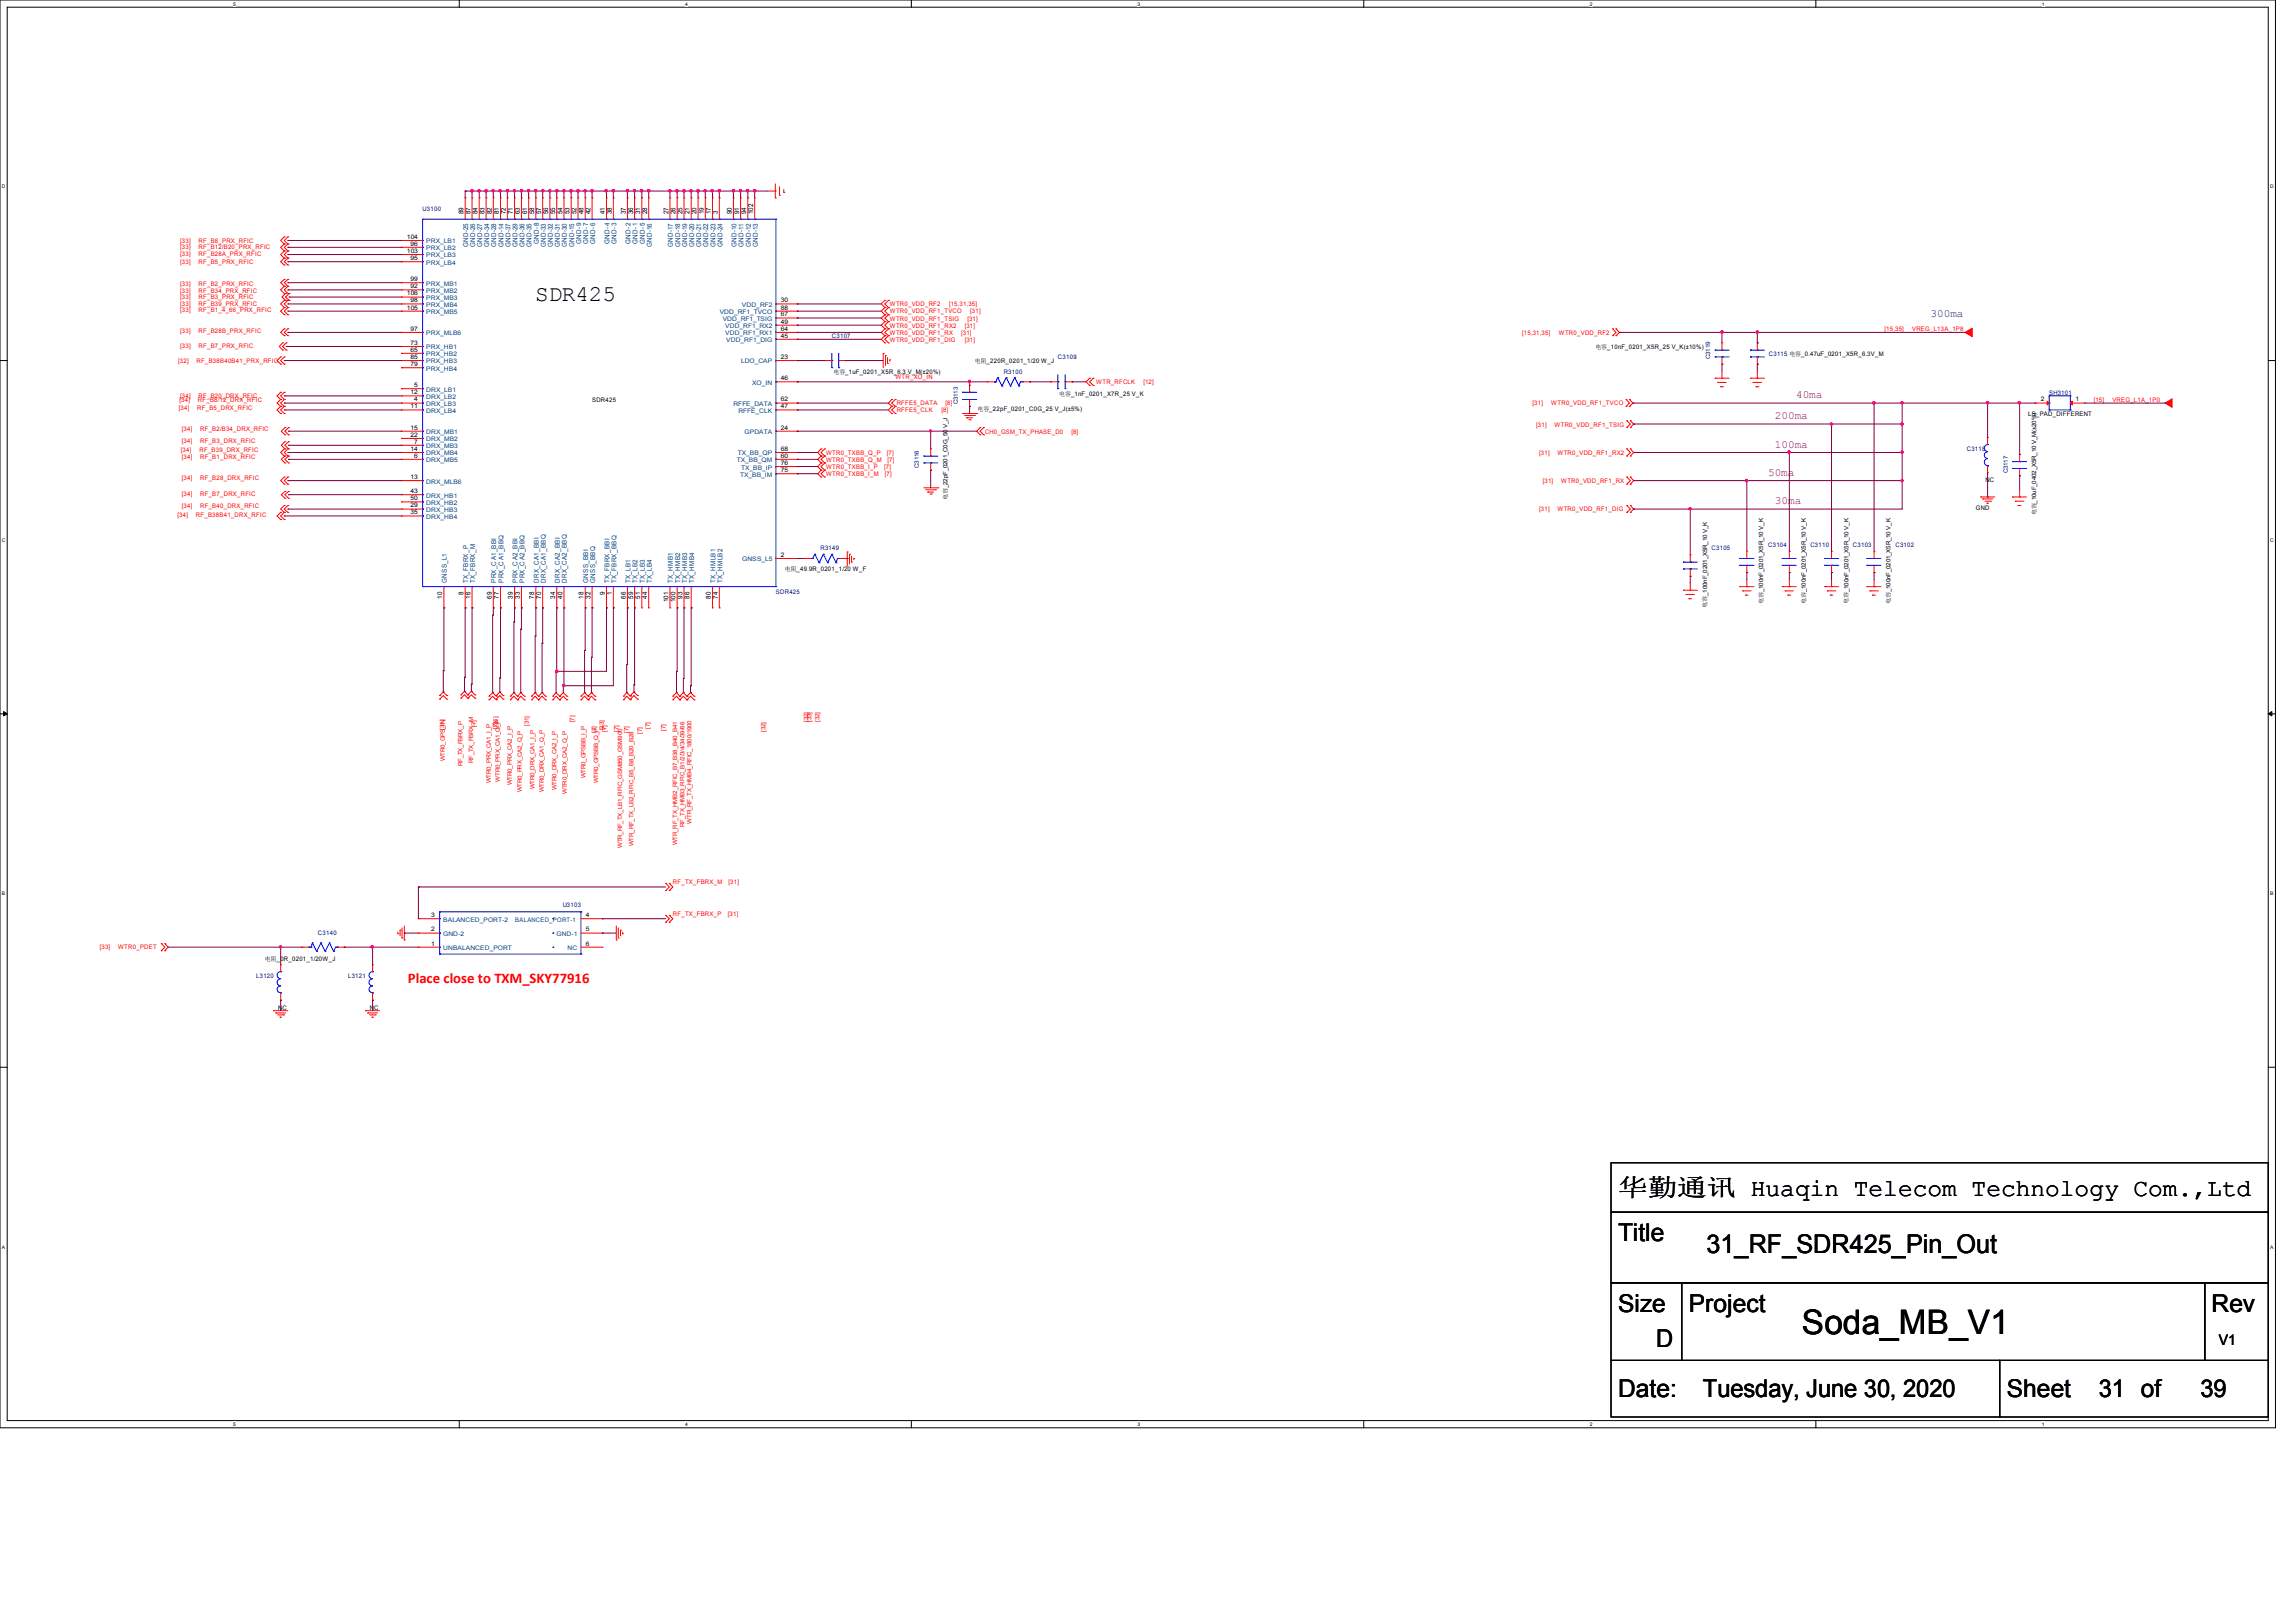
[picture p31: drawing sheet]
<svg xmlns="http://www.w3.org/2000/svg" width="297mm" height="210mm" viewBox="0 0 297 210" stroke-linecap="round" stroke-linejoin="round" font-family="sans-serif">
<defs><g id="words">
<text font-size="4.4" x="233.2" y="172.6">Soda_MB_V1</text>
<text font-size="3.3" x="220.8" y="162.1">31_RF_SDR425_Pin_Out</text>
<g font-size="3.2">
<text x="209.4" y="154.8">华勤通讯 Huaqin Telecom Technology Com.,Ltd</text>
<text x="209.4" y="160.6">Title</text>
<text x="209.4" y="169.7">Size</text>
<text x="218.6" y="169.7">Project</text>
<text x="286.2" y="169.7">Rev</text>
<text x="214.3" y="174.3">D</text>
<text x="209.4" y="180.7">Date:</text>
<text x="220.4" y="180.7">Tuesday, June 30, 2020</text>
<text x="259.7" y="180.7">Sheet</text>
<text x="271.6" y="180.7">31 of</text>
<text x="284.8" y="180.7">39</text>
</g>
<text font-size="2.9" x="69.3" y="38.9">SDR425</text>
<text font-size="1.9" fill="#f00" x="52.8" y="127.1">Place close to TXM_SKY77916</text>
<text font-size="1.9" x="287.1" y="174.1">V1</text>
<text font-size="1.4" fill="#400080" x="249.8" y="41">300ma</text>
<g font-size="1.4" fill="#800080">
<text x="232.4" y="51.5">40ma</text>
<text x="229.7" y="54.2">200ma</text>
<text x="229.7" y="57.9">100ma</text>
<text x="228.8" y="61.6">50ma</text>
<text x="229.7" y="65.2">30ma</text>
</g>
<g font-size=".9">
<text x="60" y="27.7" transform="rotate(-90 60 27.7)">89</text>
<text x="60.9" y="27.7" transform="rotate(-90 60.9 27.7)">87</text>
<text x="61.8" y="27.7" transform="rotate(-90 61.8 27.7)">84</text>
<text x="62.7" y="27.7" transform="rotate(-90 62.7 27.7)">83</text>
<text x="63.6" y="27.7" transform="rotate(-90 63.6 27.7)">82</text>
<text x="64.6" y="27.7" transform="rotate(-90 64.6 27.7)">81</text>
<text x="65.5" y="27.7" transform="rotate(-90 65.5 27.7)">72</text>
<text x="66.4" y="27.7" transform="rotate(-90 66.4 27.7)">71</text>
<text x="67.3" y="27.7" transform="rotate(-90 67.3 27.7)">63</text>
<text x="68.2" y="27.7" transform="rotate(-90 68.2 27.7)">61</text>
<text x="69.1" y="27.7" transform="rotate(-90 69.1 27.7)">58</text>
<text x="70" y="27.7" transform="rotate(-90 70 27.7)">57</text>
<text x="71" y="27.7" transform="rotate(-90 71 27.7)">56</text>
<text x="71.8" y="27.7" transform="rotate(-90 71.8 27.7)">55</text>
<text x="72.8" y="27.7" transform="rotate(-90 72.8 27.7)">54</text>
<text x="73.7" y="27.7" transform="rotate(-90 73.7 27.7)">53</text>
<text x="74.6" y="27.7" transform="rotate(-90 74.6 27.7)">52</text>
<text x="75.5" y="27.7" transform="rotate(-90 75.5 27.7)">48</text>
<text x="76.4" y="27.7" transform="rotate(-90 76.4 27.7)">42</text>
<text x="78.3" y="27.7" transform="rotate(-90 78.3 27.7)">41</text>
<text x="79.2" y="27.7" transform="rotate(-90 79.2 27.7)">38</text>
<text x="81" y="27.7" transform="rotate(-90 81 27.7)">37</text>
<text x="81.9" y="27.7" transform="rotate(-90 81.9 27.7)">36</text>
<text x="82.9" y="27.7" transform="rotate(-90 82.9 27.7)">31</text>
<text x="83.7" y="27.7" transform="rotate(-90 83.7 27.7)">28</text>
<text x="86.5" y="27.7" transform="rotate(-90 86.5 27.7)">27</text>
<text x="87.4" y="27.7" transform="rotate(-90 87.4 27.7)">26</text>
<text x="88.3" y="27.7" transform="rotate(-90 88.3 27.7)">25</text>
<text x="89.2" y="27.7" transform="rotate(-90 89.2 27.7)">21</text>
<text x="90.1" y="27.7" transform="rotate(-90 90.1 27.7)">20</text>
<text x="91.1" y="27.7" transform="rotate(-90 91.1 27.7)">19</text>
<text x="92" y="27.7" transform="rotate(-90 92 27.7)">17</text>
<text x="92.9" y="27.7" transform="rotate(-90 92.9 27.7)">3</text>
<text x="94.7" y="27.7" transform="rotate(-90 94.7 27.7)">90</text>
<text x="95.6" y="27.7" transform="rotate(-90 95.6 27.7)">91</text>
<text x="96.6" y="27.7" transform="rotate(-90 96.6 27.7)">94</text>
<text x="97.5" y="27.7" transform="rotate(-90 97.5 27.7)">102</text>
<text x="57.2" y="77.5" transform="rotate(-90 57.2 77.5)">10</text>
<text x="60" y="77" transform="rotate(-90 60 77)">8</text>
<text x="60.9" y="77.5" transform="rotate(-90 60.9 77.5)">16</text>
<text x="63.6" y="77.5" transform="rotate(-90 63.6 77.5)">69</text>
<text x="64.6" y="77.5" transform="rotate(-90 64.6 77.5)">77</text>
<text x="66.4" y="77.5" transform="rotate(-90 66.4 77.5)">39</text>
<text x="67.3" y="77.5" transform="rotate(-90 67.3 77.5)">33</text>
<text x="69.1" y="77.5" transform="rotate(-90 69.1 77.5)">78</text>
<text x="70" y="77.5" transform="rotate(-90 70 77.5)">70</text>
<text x="71.8" y="77.5" transform="rotate(-90 71.8 77.5)">34</text>
<text x="72.8" y="77.5" transform="rotate(-90 72.8 77.5)">40</text>
<text x="75.5" y="77.5" transform="rotate(-90 75.5 77.5)">18</text>
<text x="76.4" y="77.5" transform="rotate(-90 76.4 77.5)">32</text>
<text x="78.3" y="77" transform="rotate(-90 78.3 77)">9</text>
<text x="79.2" y="77" transform="rotate(-90 79.2 77)">1</text>
<text x="81" y="77.5" transform="rotate(-90 81 77.5)">66</text>
<text x="81.9" y="77.5" transform="rotate(-90 81.9 77.5)">59</text>
<text x="82.9" y="77.5" transform="rotate(-90 82.9 77.5)">51</text>
<text x="83.7" y="77.5" transform="rotate(-90 83.7 77.5)">44</text>
<text x="86.5" y="77.9" transform="rotate(-90 86.5 77.9)">101</text>
<text x="87.4" y="77.9" transform="rotate(-90 87.4 77.9)">100</text>
<text x="88.3" y="77.5" transform="rotate(-90 88.3 77.5)">93</text>
<text x="89.2" y="77.5" transform="rotate(-90 89.2 77.5)">86</text>
<text x="92" y="77.5" transform="rotate(-90 92 77.5)">80</text>
<text x="92.9" y="77.5" transform="rotate(-90 92.9 77.5)">74</text>
</g>
<g font-size=".9" fill="#004080">
<text x="60.6" y="32" transform="rotate(-90 60.6 32)">GND-25</text>
<text x="61.5" y="32" transform="rotate(-90 61.5 32)">GND-26</text>
<text x="62.4" y="32" transform="rotate(-90 62.4 32)">GND-27</text>
<text x="63.3" y="32" transform="rotate(-90 63.3 32)">GND-34</text>
<text x="64.2" y="32" transform="rotate(-90 64.2 32)">GND-28</text>
<text x="65.2" y="32" transform="rotate(-90 65.2 32)">GND-14</text>
<text x="66" y="32" transform="rotate(-90 66 32)">GND-37</text>
<text x="67" y="32" transform="rotate(-90 67 32)">GND-29</text>
<text x="67.9" y="32" transform="rotate(-90 67.9 32)">GND-36</text>
<text x="68.8" y="32" transform="rotate(-90 68.8 32)">GND-35</text>
<text x="69.7" y="31.5" transform="rotate(-90 69.7 31.5)">GND-8</text>
<text x="70.6" y="32" transform="rotate(-90 70.6 32)">GND-33</text>
<text x="71.6" y="32" transform="rotate(-90 71.6 32)">GND-32</text>
<text x="72.4" y="32" transform="rotate(-90 72.4 32)">GND-31</text>
<text x="73.4" y="32" transform="rotate(-90 73.4 32)">GND-30</text>
<text x="74.3" y="32" transform="rotate(-90 74.3 32)">GND-15</text>
<text x="75.2" y="31.5" transform="rotate(-90 75.2 31.5)">GND-9</text>
<text x="76.1" y="31.5" transform="rotate(-90 76.1 31.5)">GND-7</text>
<text x="77" y="31.5" transform="rotate(-90 77 31.5)">GND-6</text>
<text x="78.9" y="31.5" transform="rotate(-90 78.9 31.5)">GND-4</text>
<text x="79.8" y="31.5" transform="rotate(-90 79.8 31.5)">GND-3</text>
<text x="81.6" y="31.5" transform="rotate(-90 81.6 31.5)">GND-2</text>
<text x="82.5" y="31.5" transform="rotate(-90 82.5 31.5)">GND-1</text>
<text x="83.4" y="31.5" transform="rotate(-90 83.4 31.5)">GND-5</text>
<text x="84.3" y="32" transform="rotate(-90 84.3 32)">GND-16</text>
<text x="87.1" y="32" transform="rotate(-90 87.1 32)">GND-17</text>
<text x="88" y="32" transform="rotate(-90 88 32)">GND-18</text>
<text x="88.9" y="32" transform="rotate(-90 88.9 32)">GND-19</text>
<text x="89.8" y="32" transform="rotate(-90 89.8 32)">GND-20</text>
<text x="90.7" y="32" transform="rotate(-90 90.7 32)">GND-21</text>
<text x="91.7" y="32" transform="rotate(-90 91.7 32)">GND-22</text>
<text x="92.6" y="32" transform="rotate(-90 92.6 32)">GND-23</text>
<text x="93.5" y="32" transform="rotate(-90 93.5 32)">GND-24</text>
<text x="95.3" y="32" transform="rotate(-90 95.3 32)">GND-10</text>
<text x="96.2" y="32" transform="rotate(-90 96.2 32)">GND-11</text>
<text x="97.2" y="32" transform="rotate(-90 97.2 32)">GND-12</text>
<text x="98.1" y="32" transform="rotate(-90 98.1 32)">GND-13</text>
<text x="57.8" y="75.4" transform="rotate(-90 57.8 75.4)">GNSS_L1</text>
<text x="60.6" y="75.4" transform="rotate(-90 60.6 75.4)">TX_FBRX_P</text>
<text x="61.5" y="75.4" transform="rotate(-90 61.5 75.4)">TX_FBRX_M</text>
<text x="64.2" y="75.4" transform="rotate(-90 64.2 75.4)">PRX_CA1_BBI</text>
<text x="65.2" y="75.4" transform="rotate(-90 65.2 75.4)">PRX_CA1_BBQ</text>
<text x="67" y="75.4" transform="rotate(-90 67 75.4)">PRX_CA2_BBI</text>
<text x="67.9" y="75.4" transform="rotate(-90 67.9 75.4)">PRX_CA2_BBQ</text>
<text x="69.7" y="75.4" transform="rotate(-90 69.7 75.4)">DRX_CA1_BBI</text>
<text x="70.6" y="75.4" transform="rotate(-90 70.6 75.4)">DRX_CA1_BBQ</text>
<text x="72.4" y="75.4" transform="rotate(-90 72.4 75.4)">DRX_CA2_BBI</text>
<text x="73.4" y="75.4" transform="rotate(-90 73.4 75.4)">DRX_CA2_BBQ</text>
<text x="76.1" y="75.4" transform="rotate(-90 76.1 75.4)">GNSS_BBI</text>
<text x="77" y="75.4" transform="rotate(-90 77 75.4)">GNSS_BBQ</text>
<text x="78.9" y="75.4" transform="rotate(-90 78.9 75.4)">TX_FBRX_BBI</text>
<text x="79.8" y="75.4" transform="rotate(-90 79.8 75.4)">TX_FBRX_BBQ</text>
<text x="81.6" y="75.4" transform="rotate(-90 81.6 75.4)">TX_LB1</text>
<text x="82.5" y="75.4" transform="rotate(-90 82.5 75.4)">TX_LB2</text>
<text x="83.4" y="75.4" transform="rotate(-90 83.4 75.4)">TX_LB3</text>
<text x="84.3" y="75.4" transform="rotate(-90 84.3 75.4)">TX_LB4</text>
<text x="87.1" y="75.4" transform="rotate(-90 87.1 75.4)">TX_HMB1</text>
<text x="88" y="75.4" transform="rotate(-90 88 75.4)">TX_HMB2</text>
<text x="88.9" y="75.4" transform="rotate(-90 88.9 75.4)">TX_HMB3</text>
<text x="89.8" y="75.4" transform="rotate(-90 89.8 75.4)">TX_HMB4</text>
<text x="92.6" y="75.4" transform="rotate(-90 92.6 75.4)">TX_HMLB1</text>
<text x="93.5" y="75.4" transform="rotate(-90 93.5 75.4)">TX_HMLB2</text>
</g>
<g font-size=".8" fill="#000080">
<text x="54.7" y="27.3">U3100</text>
<text x="107.7" y="43.8">C3107</text>
<text x="136.9" y="46.5">C3109</text>
<text x="221.3" y="46.5" transform="rotate(-90 221.3 46.5)">C3119</text>
<text x="228.9" y="46.1">C3115 电容_0.47uF_0201_X5R_6.3V_M</text>
<text x="124" y="52.3" transform="rotate(-90 124 52.3)">C3113</text>
<text x="129.9" y="48.3">R3100</text>
<text x="265.2" y="51.1">SH3101</text>
<text x="254.5" y="58.3">C3118</text>
<text x="118.9" y="60.5" transform="rotate(-90 118.9 60.5)">C3116</text>
<text x="259.9" y="61.3" transform="rotate(-90 259.9 61.3)">C3117</text>
<text x="106.2" y="71.2">R3149</text>
<text x="221.5" y="71.2">C3105</text>
<text x="228.8" y="70.7">C3104</text>
<text x="234.3" y="70.7">C3110</text>
<text x="239.8" y="70.7">C3103</text>
<text x="245.3" y="70.7">C3102</text>
<text x="100.4" y="76.9">SDR425</text>
<text x="72.8" y="117.3">U3103</text>
<text x="41.2" y="121">C3140</text>
<text x="33.1" y="126.5">L3120</text>
<text x="45" y="126.5">L3121</text>
</g>
<g font-size=".8" fill="#f00">
<text x="23.3" y="34.2">[33]</text>
<text x="23.3" y="33.1">[33]</text>
<text x="23.3" y="31.4">[33]</text>
<text x="23.3" y="32.2">[33]</text>
<text x="25.7" y="34.2">RF_B5_PRX_RFIC</text>
<text x="25.7" y="33.1">RF_B28A_PRX_RFIC</text>
<text x="25.7" y="31.4">RF_B8_PRX_RFIC</text>
<text x="25.7" y="32.2">RF_B12/B20_PRX_RFIC</text>
<text x="23.3" y="39.6">[33]</text>
<text x="23.3" y="40.4">[33]</text>
<text x="23.3" y="38.7">[33]</text>
<text x="23.3" y="37">[33]</text>
<text x="23.3" y="37.9">[33]</text>
<text x="25.7" y="39.6">RF_B39_PRX_RFIC</text>
<text x="25.7" y="40.4">RF_B1_4_66_PRX_RFIC</text>
<text x="25.7" y="38.7">RF_B3_PRX_RFIC</text>
<text x="25.7" y="37">RF_B2_PRX_RFIC</text>
<text x="25.7" y="37.9">RF_B34_PRX_RFIC</text>
<text x="115.2" y="41.5">WTR0_VDD_RF1_TSIG</text>
<text x="115.2" y="40.6">WTR0_VDD_RF1_TVCO</text>
<text x="115.2" y="39.6">WTR0_VDD_RF2</text>
<text x="122.8" y="39.6">[15,31,35]</text>
<text x="125.2" y="41.5">[31]</text>
<text x="125.6" y="40.6">[31]</text>
<text x="23.1" y="47">[32]</text>
<text x="23.3" y="45">[33]</text>
<text x="23.3" y="43.1">[33]</text>
<text x="25.4" y="47">RF_B38B40B41_PRX_RFIC</text>
<text x="25.7" y="45">RF_B7_PRX_RFIC</text>
<text x="25.7" y="43.1">RF_B28B_PRX_RFIC</text>
<text x="115.2" y="44.2">WTR0_VDD_RF1_DIG</text>
<text x="115.2" y="43.3">WTR0_VDD_RF1_RX</text>
<text x="115.2" y="42.4">WTR0_VDD_RF1_RX2</text>
<text x="124.4" y="43.3">[31]</text>
<text x="124.8" y="44.2">[31]</text>
<text x="124.8" y="42.4">[31]</text>
<text x="197" y="43.3">[15,31,35]</text>
<text x="201.7" y="43.3">WTR0_VDD_RF2</text>
<text x="243.9" y="42.8">[15,35]</text>
<text x="247.5" y="42.8">VREG_L13A_1P8</text>
<text x="23.2" y="53.1">[34]</text>
<text x="23.2" y="52.1">[34]</text>
<text x="23.3" y="51.4">[34]</text>
<text x="25.5" y="53.1">RF_B5_DRX_RFIC</text>
<text x="25.6" y="52.1">RF_B8/12_DRX_RFIC</text>
<text x="25.7" y="51.4">RF_B20_DRX_RFIC</text>
<text x="115.9" y="49">WTR_XO_IN</text>
<text x="116" y="53.3">RFFE5_CLK</text>
<text x="116" y="52.5">RFFE5_DATA</text>
<text x="121.8" y="53.3">[8]</text>
<text x="122.4" y="52.5">[8]</text>
<text x="141.9" y="49.7">WTR_RFCLK</text>
<text x="148" y="49.7">[12]</text>
<text x="198.3" y="52.5">[31]</text>
<text x="200.8" y="52.5">WTR0_VDD_RF1_TVCO</text>
<text x="270.9" y="52">[15]</text>
<text x="273.4" y="52">VREG_L1A_1P0</text>
<text x="23.4" y="58.5">[34]</text>
<text x="23.5" y="55.8">[34]</text>
<text x="23.5" y="57.4">[34]</text>
<text x="23.5" y="59.4">[34]</text>
<text x="25.8" y="58.5">RF_B39_DRX_RFIC</text>
<text x="25.9" y="55.8">RF_B2/B34_DRX_RFIC</text>
<text x="25.9" y="57.4">RF_B3_DRX_RFIC</text>
<text x="25.9" y="59.4">RF_B1_DRX_RFIC</text>
<text x="106.9" y="59.8">WTR0_TXBB_Q_M</text>
<text x="106.9" y="58.8">WTR0_TXBB_Q_P</text>
<text x="114.8" y="58.8">[7]</text>
<text x="114.9" y="59.8">[7]</text>
<text x="127.5" y="56.1">CH0_GSM_TX_PHASE_D0</text>
<text x="138.7" y="56.1">[8]</text>
<text x="198.8" y="55.2">[31]</text>
<text x="199.2" y="58.8">[31]</text>
<text x="201.2" y="55.2">WTR0_VDD_RF1_TSIG</text>
<text x="201.6" y="58.8">WTR0_VDD_RF1_RX2</text>
<text x="23.5" y="64.1">[34]</text>
<text x="23.5" y="65.8">[34]</text>
<text x="23.5" y="62.1">[34]</text>
<text x="25.9" y="64.1">RF_B7_DRX_RFIC</text>
<text x="25.9" y="65.8">RF_B40_DRX_RFIC</text>
<text x="25.9" y="62.1">RF_B28_DRX_RFIC</text>
<text x="106.9" y="61.6">WTR0_TXBB_I_M</text>
<text x="106.9" y="60.7">WTR0_TXBB_I_P</text>
<text x="114.4" y="60.7">[7]</text>
<text x="114.5" y="61.6">[7]</text>
<text x="199.7" y="62.5">[31]</text>
<text x="202" y="62.5">WTR0_VDD_RF1_RX</text>
<text x="23" y="66.9">[34]</text>
<text x="25.4" y="66.9">RF_B38B41_DRX_RFIC</text>
<text x="199.2" y="66.2">[31]</text>
<text x="201.6" y="66.2">WTR0_VDD_RF1_DIG</text>
<text x="57.5" y="94.4" transform="rotate(-90 57.5 94.4)">[31]</text>
<text x="61.6" y="94" transform="rotate(-90 61.6 94)">[7]</text>
<text x="64.4" y="94.3" transform="rotate(-90 64.4 94.3)">[7]</text>
<text x="64.4" y="94" transform="rotate(-90 64.4 94)">[35]</text>
<text x="68.5" y="93.9" transform="rotate(-90 68.5 93.9)">[31]</text>
<text x="74.3" y="93.5" transform="rotate(-90 74.3 93.5)">[7]</text>
<text x="77.1" y="94.8" transform="rotate(-90 77.1 94.8)">[7]</text>
<text x="78.2" y="94.5" transform="rotate(-90 78.2 94.5)">[33]</text>
<text x="78.5" y="94.7" transform="rotate(-90 78.5 94.7)">[7]</text>
<text x="80.1" y="94.7" transform="rotate(-90 80.1 94.7)">[7]</text>
<text x="81.3" y="94.8" transform="rotate(-90 81.3 94.8)">[7]</text>
<text x="83.1" y="94.9" transform="rotate(-90 83.1 94.9)">[7]</text>
<text x="84.1" y="94.3" transform="rotate(-90 84.1 94.3)">[7]</text>
<text x="86.1" y="94.6" transform="rotate(-90 86.1 94.6)">[7]</text>
<text x="99.1" y="94.7" transform="rotate(-90 99.1 94.7)">[32]</text>
<text x="104.6" y="93.4" transform="rotate(-90 104.6 93.4)">[32]</text>
<text x="105" y="93.4" transform="rotate(-90 105 93.4)">[33]</text>
<text x="106.1" y="93.4" transform="rotate(-90 106.1 93.4)">[32]</text>
<text x="57.6" y="98.5" transform="rotate(-90 57.6 98.5)">WTR0_GPS_IN</text>
<text x="59.9" y="99.1" transform="rotate(-90 59.9 99.1)">RF_TX_FBRX_P</text>
<text x="61.2" y="98.8" transform="rotate(-90 61.2 98.8)">RF_TX_FBRX_M</text>
<text x="63.5" y="101.3" transform="rotate(-90 63.5 101.3)">WTR0_PRX_CA1_I_P</text>
<text x="64.7" y="101.1" transform="rotate(-90 64.7 101.1)">WTR0_PRX_CA1_Q_P</text>
<text x="66.3" y="101.6" transform="rotate(-90 66.3 101.6)">WTR0_PRX_CA2_I_P</text>
<text x="75.8" y="100.7" transform="rotate(-90 75.8 100.7)">WTR0_GPSBB_I_P</text>
<text x="77.4" y="101.3" transform="rotate(-90 77.4 101.3)">WTR0_GPSBB_Q_P</text>
<text x="67.5" y="102.5" transform="rotate(-90 67.5 102.5)">WTR0_PRX_CA2_Q_P</text>
<text x="69.2" y="102.2" transform="rotate(-90 69.2 102.2)">WTR0_DRX_CA1_I_P</text>
<text x="70.4" y="102.5" transform="rotate(-90 70.4 102.5)">WTR0_DRX_CA1_Q_P</text>
<text x="72" y="102.2" transform="rotate(-90 72 102.2)">WTR0_DRX_CA2_I_P</text>
<text x="73.4" y="102.7" transform="rotate(-90 73.4 102.7)">WTR0_DRX_CA2_Q_P</text>
<text x="88.6" y="107" transform="rotate(-90 88.6 107)">RF_TX_HMB3_RFIC_B1/2/3/4/34/39/66</text>
<text x="89.5" y="106.6" transform="rotate(-90 89.5 106.6)">WTR_RF_TX_HMB4_RFIC_1800/1900</text>
<text x="80.5" y="109.7" transform="rotate(-90 80.5 109.7)">WTR_RF_TX_LB1_RFIC_GSM850_GSM900</text>
<text x="82" y="109.5" transform="rotate(-90 82 109.5)">WTR_RF_TX_LB2_RFIC_B5_B8_B20_B28</text>
<text x="87.6" y="109.4" transform="rotate(-90 87.6 109.4)">WTR_RF_TX_HMB2_RFIC_B7_B38_B40_B41</text>
<text x="87.1" y="114.4">RF_TX_FBRX_M</text>
<text x="87.1" y="118.5">RF_TX_FBRX_P</text>
<text x="94.2" y="118.5">[31]</text>
<text x="94.3" y="114.4">[31]</text>
<text x="12.9" y="122.9">[33]</text>
<text x="15.3" y="122.9">WTR0_PDET</text>
</g>
<g font-size=".8">
<text x="52.7" y="32.7">103</text>
<text x="52.7" y="30.9">104</text>
<text x="53.1" y="33.7">95</text>
<text x="53.1" y="31.8">96</text>
<text x="52.7" y="40">105</text>
<text x="52.7" y="38.2">106</text>
<text x="53.1" y="37.3">92</text>
<text x="53.1" y="39.1">98</text>
<text x="53.1" y="36.4">99</text>
<text x="101.1" y="39.1">30</text>
<text x="101.1" y="41.9">49</text>
<text x="101.1" y="40.9">67</text>
<text x="101.1" y="40">88</text>
<text x="53.1" y="45.5">65</text>
<text x="53.1" y="44.6">73</text>
<text x="53.1" y="47.4">79</text>
<text x="53.1" y="46.4">85</text>
<text x="53.1" y="42.8">97</text>
<text x="101.1" y="46.4">23</text>
<text x="101.1" y="43.7">45</text>
<text x="101.1" y="42.8">64</text>
<text x="126.2" y="46.9">电阻_220R_0201_1/20 W_J</text>
<text x="206.5" y="45.1">电容_10nF_0201_X5R_25 V_K(±10%)</text>
<text x="53.1" y="52.8">11</text>
<text x="53.1" y="51">12</text>
<text x="53.6" y="51.9">4</text>
<text x="53.6" y="50.1">5</text>
<text x="76.6" y="52">SDR425</text>
<text x="101.1" y="49.2">46</text>
<text x="101.1" y="52.8">47</text>
<text x="101.1" y="51.9">62</text>
<text x="107.9" y="48.4">电容_1uF_0201_X5R_6.3 V_M(±20%)</text>
<text x="126.5" y="53.2">电容_22pF_0201_C0G_25 V_J(±5%)</text>
<text x="137.1" y="51.2">电容_1nF_0201_X7R_25 V_K</text>
<text x="262.5" y="53.8">LS_PAD_DIFFERENT</text>
<text x="264.1" y="51.9">2</text>
<text x="268.6" y="51.9">1</text>
<text x="53.1" y="58.3">14</text>
<text x="53.1" y="55.6">15</text>
<text x="53.1" y="56.5">22</text>
<text x="53.6" y="59.2">6</text>
<text x="53.6" y="57.4">7</text>
<text x="101.1" y="55.6">24</text>
<text x="101.1" y="59.2">60</text>
<text x="101.1" y="58.3">68</text>
<text x="53.1" y="62">13</text>
<text x="53.1" y="65.7">29</text>
<text x="53.1" y="63.8">43</text>
<text x="53.1" y="64.7">50</text>
<text x="101.1" y="61.1">75</text>
<text x="101.1" y="60.2">76</text>
<text x="122.6" y="64.7" transform="rotate(-90 122.6 64.7)">电容_22pF_0201_C0G_50 V_J</text>
<text x="255.7" y="66">GND</text>
<text x="256.9" y="62.4">NC</text>
<text x="53.1" y="66.5">35</text>
<text x="263.5" y="66.7" transform="rotate(-90 263.5 66.7)">电容_10uF_0402_X5R_10 V_M(±20%)</text>
<text x="101.1" y="72.1">2</text>
<text x="101.6" y="73.9">电阻_49.9R_0201_1/20 W_F</text>
<text x="220.9" y="78.6" transform="rotate(-90 220.9 78.6)">电容_100nF_0201_X5R_10 V_K</text>
<text x="228.2" y="78.1" transform="rotate(-90 228.2 78.1)">电容_100nF_0201_X5R_10 V_K</text>
<text x="233.7" y="78.1" transform="rotate(-90 233.7 78.1)">电容_100nF_0201_X5R_10 V_K</text>
<text x="239.2" y="78.1" transform="rotate(-90 239.2 78.1)">电容_100nF_0201_X5R_10 V_K</text>
<text x="244.7" y="78.1" transform="rotate(-90 244.7 78.1)">电容_100nF_0201_X5R_10 V_K</text>
<text x="55.8" y="118.7">3</text>
<text x="75.8" y="118.7">4</text>
<text x="34.3" y="124.3">电阻_0R_0201_1/20W_J</text>
<text x="55.8" y="122.3">1</text>
<text x="55.8" y="120.5">2</text>
<text x="75.8" y="120.5">5</text>
<text x="75.8" y="122.3">6</text>
<text x="36" y="130.6">NC</text>
<text x="47.9" y="130.6">NC</text>
</g>
<g font-size=".8" fill="#004080">
<text x="55.2" y="34.2">PRX_LB4</text>
<text x="55.2" y="32.4">PRX_LB2</text>
<text x="55.2" y="33.3">PRX_LB3</text>
<text x="55.2" y="31.5">PRX_LB1</text>
<text x="55.2" y="37.9">PRX_MB2</text>
<text x="55.2" y="39.7">PRX_MB4</text>
<text x="55.2" y="37">PRX_MB1</text>
<text x="55.2" y="40.6">PRX_MB5</text>
<text x="55.2" y="38.8">PRX_MB3</text>
<text x="93.1" y="40.6">VDD_RF1_TVCO</text>
<text x="93.5" y="41.5">VDD_RF1_TSIG</text>
<text x="96" y="39.7">VDD_RF2</text>
<text x="55.2" y="46.1">PRX_HB2</text>
<text x="55.2" y="45.2">PRX_HB1</text>
<text x="55.2" y="48">PRX_HB4</text>
<text x="55.2" y="47">PRX_HB3</text>
<text x="55.2" y="43.4">PRX_MLB6</text>
<text x="93.9" y="42.5">VDD_RF1_RX2</text>
<text x="93.9" y="43.4">VDD_RF1_RX1</text>
<text x="94" y="44.3">VDD_RF1_DIG</text>
<text x="95.9" y="47">LDO_CAP</text>
<text x="55.2" y="52.5">DRX_LB3</text>
<text x="55.2" y="50.7">DRX_LB1</text>
<text x="55.2" y="53.4">DRX_LB4</text>
<text x="55.2" y="51.6">DRX_LB2</text>
<text x="94.9" y="52.5">RFFE_DATA</text>
<text x="95.6" y="53.4">RFFE_CLK</text>
<text x="97.3" y="49.8">XO_IN</text>
<text x="55.2" y="59.8">DRX_MB5</text>
<text x="55.2" y="58">DRX_MB3</text>
<text x="55.2" y="58.9">DRX_MB4</text>
<text x="55.2" y="56.2">DRX_MB1</text>
<text x="55.2" y="57.1">DRX_MB2</text>
<text x="95.3" y="59.8">TX_BB_QM</text>
<text x="95.5" y="58.9">TX_BB_QP</text>
<text x="96.4" y="56.2">GPDATA</text>
<text x="55.2" y="62.6">DRX_MLB6</text>
<text x="55.2" y="64.4">DRX_HB1</text>
<text x="55.2" y="65.3">DRX_HB2</text>
<text x="95.8" y="61.7">TX_BB_IM</text>
<text x="95.9" y="60.7">TX_BB_IP</text>
<text x="55.2" y="66.3">DRX_HB3</text>
<text x="55.2" y="67.1">DRX_HB4</text>
<text x="96.1" y="72.6">GNSS_L5</text>
<text x="57.4" y="119.3">BALANCED_PORT-2</text>
<text x="66.7" y="119.3">BALANCED_PORT-1</text>
<text x="57.4" y="122.9">UNBALANCED_PORT</text>
<text x="57.4" y="121.1">GND-2</text>
<text x="72" y="121.1">GND-1</text>
<text x="73.5" y="122.9">NC</text>
</g>
<g font-size=".6">
<text x="30.2" y=".7">5</text>
<text x="88.7" y=".7">4</text>
<text x="147.2" y=".7">3</text>
<text x="205.7" y=".7">2</text>
<text x="264.2" y=".7">1</text>
<text x=".3" y="24.4">D</text>
<text x="293.8" y="24.4">D</text>
<text x=".3" y="70.1">C</text>
<text x="293.8" y="70.1">C</text>
<text x=".3" y="115.8">B</text>
<text x="293.8" y="115.8">B</text>
<text x=".3" y="161.5">A</text>
<text x="293.8" y="161.5">A</text>
<text x="30.2" y="184.5">5</text>
<text x="88.7" y="184.5">4</text>
<text x="147.2" y="184.5">3</text>
<text x="205.7" y="184.5">2</text>
<text x="264.2" y="184.5">1</text>
</g>
</g></defs>
<path d="M0 0h294.5v184.7h-294.5zM.9 .9h292.6v182.9h-292.6z" fill="none" stroke="#000" stroke-width=".13"/>
<g fill="#fff">
<path d="M30.2 .1h.3v.7h-.3z"/>
<path d="M30.2 183.9h.3v.8h-.3z"/>
</g>
<path d="M59.4 0v.9M59.4 183.8v.9" fill="none" stroke="#000" stroke-width=".13"/>
<g fill="#fff">
<path d="M88.7 .1h.3v.7h-.3z"/>
<path d="M88.7 183.9h.3v.8h-.3z"/>
</g>
<path d="M117.9 0v.9M117.9 183.8v.9" fill="none" stroke="#000" stroke-width=".13"/>
<g fill="#fff">
<path d="M147.2 .1h.3v.7h-.3z"/>
<path d="M147.2 183.9h.3v.8h-.3z"/>
</g>
<path d="M176.5 0v.9M176.5 183.8v.9" fill="none" stroke="#000" stroke-width=".13"/>
<g fill="#fff">
<path d="M205.7 .1h.4v.7h-.4z"/>
<path d="M205.7 183.9h.4v.8h-.4z"/>
</g>
<path d="M235 0v.9M235 183.8v.9" fill="none" stroke="#000" stroke-width=".13"/>
<g fill="#fff">
<path d="M264.2 .1h.4v.7h-.4z"/>
<path d="M264.2 183.9h.4v.8h-.4z"/>
<path d="M.3 23.8h.4v.7h-.4z"/>
<path d="M293.8 23.8h.5v.7h-.5z"/>
<path d="M.3 69.5h.4v.7h-.4z"/>
<path d="M293.8 69.5h.5v.7h-.5z"/>
</g>
<path d="M0 46.7h.9M293.5 46.7h1" fill="none" stroke="#000" stroke-width=".13"/>
<g fill="#fff">
<path d="M.3 115.2h.4v.8h-.4z"/>
<path d="M293.8 115.2h.4v.8h-.4z"/>
</g>
<path d="M0 92.4h.9M293.5 92.4h1" fill="none" stroke="#000" stroke-width=".13"/>
<path d="M.5 92.1l.4 .3-.4 .2zM293.5 92.4l.5-.3v.5z" fill="#000" stroke="#000" stroke-width=".13"/>
<g fill="#fff">
<path d="M.3 161h.3v.7h-.3z"/>
<path d="M293.8 161h.4v.7h-.4z"/>
</g>
<path d="M0 138.1h.9M293.5 138.1h1M208.5 156.8h85v9.2h-85zM208.5 150.5h85v6.3h-85zM208.5 166h9.1v10h-9.1zM208.5 176h50.3v7.3h-50.3zM217.6 166h67.7v10h-67.7zM258.8 176h34.7v7.3h-34.7zM285.3 166h8.2v10h-8.2z" fill="none" stroke="#000" stroke-width=".13"/>
<g fill="none" stroke="#f00" stroke-width=".13">
<path d="M36.8 33.4h.1M36.8 34.3h.1M36.8 32.5h.1M36.8 30.6h.1M36.8 31.6h.1M36.8 38.9h.1M36.8 39.8h.1M36.8 36.2h.1M36.8 37h.1M36.8 38h.1M36.8 33.4l-.5 .5 .5 .4M36.8 32.5l-.5 .4 .5 .5"/>
<path d="M36.8 30.6l-.5 .5 .5 .5M36.8 38.9l-.5 .4 .5 .5M36.8 39.8l-.5 .5 .5 .4M36.8 36.2l-.5 .4 .5 .4M36.8 37l-.5 .5 .5 .5M36.8 31.6l-.5 .4 .5 .5M37 38h.1M37 38.9h.1M37 38l-.5 .4 .5 .5M37.3 33.4h.1M37.3 34.3h.1M37.3 32.5h.1"/>
<path d="M37.3 30.6h.1M37.3 31.6h.1M37.3 38.9h.1M37.3 39.8h.1M37.3 36.2h.1M37.3 37h.1M37.3 38h.1M37.3 33.4l-.5 .5 .5 .4M37.3 32.5l-.5 .4 .5 .5M37.3 30.6l-.5 .5 .5 .5M37.3 38.9l-.5 .4 .5 .5M37.3 39.8l-.5 .5 .5 .4"/>
<path d="M37.3 36.2l-.5 .4 .5 .4M37.3 37l-.5 .5 .5 .5M37.3 31.6l-.5 .4 .5 .5M37.4 38h.1M37.4 38.9h.1M37.4 38l-.4 .4 .4 .5M51.9 37.5h.1M51.9 33.9h.1M51.9 32h.1M51.9 39.3h.1M51.9 36.6h.1M51.9 32.9h.1"/>
<path d="M51.9 31.1h.1M51.9 38.4h.1M51.9 39.3h2.8M51.9 37.5h2.8M51.9 33.9h2.8M51.9 32h2.8M51.9 36.6h2.8M51.9 32.9h2.8M51.9 31.1h2.8M51.9 38.4h2.8M60.2 25.6h.1M60.2 25.6v2.8"/>
<path d="M61.1 25.6h.1M61.1 25.6v2.8M62 25.6h.1M62 25.6v2.8M62.9 25.6h.1M62.9 25.6v2.8M63.8 25.6h.1M63.8 25.6v2.8M64.8 25.6h.1M64.8 25.6v2.8M65.7 25.6h.1M65.7 25.6v2.8"/>
<path d="M66.6 25.6h.1M66.6 25.6v2.8M67.5 25.6h.1M67.5 25.6v2.8M68.4 25.6h.1M68.4 25.6v2.8M69.3 25.6h.1M69.3 25.6v2.8M70.2 25.6h.1M70.2 25.6v2.8M71.2 25.6h.1M71.2 25.6v2.8"/>
<path d="M72.1 25.6h.1M72.1 25.6v2.8M73 25.6h.1M73 25.6v2.8M73.9 25.6h.1M73.9 25.6v2.8M74.8 25.6h.1M74.8 25.6v2.8M75.7 25.6h.1M75.7 25.6v2.8M76.6 25.6h.1M76.6 25.6v2.8"/>
<path d="M78.5 25.6h.1M78.5 25.6v2.8M79.4 25.6h.1M79.4 25.6v2.8M81.2 25.6h.1M81.2 25.6v2.8M82.1 25.6h.1M82.1 25.6v2.8M83.1 25.6h.1M83.1 25.6v2.8M83.9 25.6h.1M83.9 25.6v2.8"/>
<path d="M86.7 25.6h.1M86.7 25.6v2.8M87.6 25.6h.1M87.6 25.6v2.8M88.5 25.6h.1M88.5 25.6v2.8M89.5 25.6h.1M89.5 25.6v2.8M90.3 25.6h.1M90.3 25.6v2.8M91.3 25.6h.1M91.3 25.6v2.8"/>
<path d="M92.2 25.6h.1M92.2 25.6v2.8M93.1 25.6h.1M93.1 25.6v2.8M94.9 25.6h.1M94.9 25.6v2.8M95.8 25.6h.1M95.8 25.6v2.8M96.8 25.6h.1M96.8 25.6v2.8M97.7 25.6h.1M97.7 25.6v2.8"/>
<path d="M99.4 24.7h.9M100.3 24.7h.1M100.3 25.6h.1M100.3 23.8v1.8M100.4 39.3h2.8M100.9 25.3h.1M100.9 24.2v1.1M101.4 24.9h.1M101.4 24.5v.4M103.2 39.3h.1M114.5 39.8h.1M114.5 38.9h.1"/>
<path d="M114.5 38.9l-.5 .4 .5 .5M114.5 39.8l-.5 .5 .5 .4M115 39.8h.1M115 38.9h.1M115 39.8l-.5 .5 .5 .4M115 38.9l-.5 .4 .5 .5M36.3 52.6h.1M36.3 53.5h.1M36.3 51.7h.1M36.3 50.8h.1M36.3 46.2h.1M36.3 47.1h.1"/>
<path d="M36.3 52.6l-.4 .4 .4 .5M36.3 51.7l-.4 .5 .4 .4M36.3 50.8l-.4 .4 .4 .5M36.3 46.2l-.4 .5 .4 .4M36.6 44.4h.1M36.6 45.3h.1M36.6 44.4l-.4 .4 .4 .5M36.8 52.6h.1M36.8 53.5h.1M36.8 51.7h.1M36.8 50.8h.1M36.8 46.2h.1"/>
<path d="M36.8 47.1h.1M36.8 40.7h.1M36.8 42.5h.1M36.8 43.4h.1M36.8 58.1h.1M36.8 59h.1M36.8 52.6l-.5 .4 .5 .5M36.8 51.7l-.5 .5 .5 .4M36.8 50.8l-.5 .4 .5 .5M36.8 46.2l-.5 .5 .5 .4M36.8 42.5l-.5 .5 .5 .4M36.8 58.1l-.5 .4 .5 .5"/>
<path d="M36.9 55.3h.1M36.9 56.3h.1M36.9 57.1h.1M36.9 58.1h.1M36.9 59h.1M36.9 59.9h.1M36.9 55.3l-.5 .5 .5 .5M36.9 57.1l-.5 .5 .5 .5M36.9 59l-.5 .4 .5 .5M37 44.4h.1M37 45.3h.1M37 44.4l-.4 .4 .4 .5"/>
<path d="M37.3 40.7h.1M37.3 42.5h.1M37.3 43.4h.1M37.3 58.1h.1M37.3 59h.1M37.3 42.5l-.5 .5 .5 .4M37.3 58.1l-.5 .4 .5 .5M37.3 55.3h.1M37.3 56.3h.1M37.3 57.1h.1M37.3 59.9h.1M37.3 55.3l-.4 .5 .4 .5"/>
<path d="M37.3 57.1l-.4 .5 .4 .5M37.3 59l-.4 .4 .4 .5M51.9 52.2h.1M51.9 50.3h.1M51.9 59.4h.1M51.9 57.6h.1M51.9 53h.1M51.9 51.2h.1M51.9 58.5h.1M51.9 55.8h.1M51.9 56.7h.1M51.9 45.7h.1"/>
<path d="M51.9 44.8h.1M51.9 47.6h.1M51.9 46.7h.1M51.9 43h.1M51.9 40.3h.1M51.9 46.7h2.8M51.9 52.2h2.8M51.9 50.3h2.8M51.9 59.4h2.8M51.9 57.6h2.8M51.9 53h2.8M51.9 51.2h2.8"/>
<path d="M51.9 58.5h2.8M51.9 55.8h2.8M51.9 56.7h2.8M51.9 43h2.8M51.9 45.7h2.8M51.9 44.8h2.8M51.9 47.6h2.8M51.9 40.3h2.8M100.4 46.7h2.8M100.4 52.2h2.8M100.4 59.4h2.8M100.4 53h2.8"/>
<path d="M100.4 58.5h2.8M100.4 55.8h2.8M100.4 43.9h2.8M100.4 49.4h2.8M100.4 42.1h2.8M100.4 43h2.8M100.4 41.1h2.8M100.4 40.3h2.8M103.2 46.7h.1M103.2 55.8h.1M103.2 43.9h.1M103.2 49.4h.1"/>
<path d="M103.2 53h.1M103.2 42.1h.1M103.2 59.4h.1M103.2 52.2h.1M103.2 43h.1M103.2 41.1h.1M103.2 58.5h.1M103.2 40.3h.1M106.3 59.9h.1M106.3 59h.1M106.3 58.1h.1M106.3 59l-.5 .4 .5 .5"/>
<path d="M106.3 59.9l-.5 .5 .5 .4M106.3 58.1l-.5 .4 .5 .5M106.7 59.9h.1M106.7 59h.1M106.7 58.1h.1M106.7 46.7h.1M106.7 59.9l-.4 .5 .4 .4M106.7 59l-.4 .4 .4 .5M106.7 58.1l-.4 .4 .4 .5M106.7 46.7h1M108.5 46.7h1M109.5 46.7h.1"/>
<path d="M114.3 45.7h.1M114.3 45.7v1.9M114.5 43.4h.1M114.5 44.4h.1M114.5 42.5h.1M114.5 41.6h.1M114.5 40.7h.1M114.5 43.4l-.5 .5 .5 .5M114.5 42.5l-.5 .5 .5 .4M114.5 41.6l-.5 .5 .5 .4M114.5 40.7l-.5 .4 .5 .5M114.6 46h.1"/>
<path d="M114.6 46v1.3M114.9 47h.1M114.9 46.3v.7M115 44.4h.1M115 43.4h.1M115 42.5h.1M115 41.6h.1M115 40.7h.1M115 43.4l-.5 .5 .5 .5M115 42.5l-.5 .5 .5 .4M115 41.6l-.5 .5 .5 .4M115 40.7l-.5 .4 .5 .5"/>
<path d="M115.1 46.6h.1M115.1 46.6v.1M115.4 52.6h.1M115.4 53.5h.1M115.4 51.7h.1M115.4 52.6l-.4 .4 .4 .5M115.4 51.7l-.4 .5 .4 .4M115.9 53.5h.1M115.9 52.6h.1M115.9 51.7h.1M115.9 51.7l-.5 .5 .5 .4M115.9 52.6l-.5 .4 .5 .5"/>
<path d="M120.4 58.1h.1M120.4 58.1v.9M120.4 59.9v.9M124.5 53.5h1.9M124.8 53.8h1.3M125.1 54.1h.1M125.1 54.1h.8M125.4 54.3h.2M125.5 49.9h.1M125.5 52.6h.1M125.5 49.9v.9M125.5 51.7v.9"/>
<path d="M125.6 54.3h.1M126.1 53.8h.1M126.4 53.5h.1M126.8 55.3h.1M126.8 56.3h.1M126.8 55.3l-.4 .5 .4 .5M127.3 56.3h.1M127.3 55.3h.1M127.3 55.3l-.5 .5 .5 .5M127.8 49.4h.1M127.8 49.4h.9M132.3 49.4h1"/>
<path d="M133.3 49.4h.1M136 49.4h.1M136 49.4h.9M137.8 49.4h.9M138.7 49.4h.1M141 49.9h.1M141 48.9h.1M141 48.9l-.5 .5 .5 .5M141.5 48.9h.1M141.5 49.9h.1M141.5 48.9l-.5 .5 .5 .5M208.7 43.4h.1"/>
<path d="M208.7 42.5h.1M208.7 42.5l.4 .5-.4 .4M209.1 42.5h.1M209.1 43.4h.1M209.1 42.5l.5 .5-.5 .4M210.4 52.6h.1M210.4 51.7h.1M210.4 51.7l.5 .5-.5 .4M210.5 55.3h.1M210.5 54.4h.1M210.5 59h.1M210.5 58.1h.1"/>
<path d="M210.5 54.4l.5 .5-.5 .4M210.5 58.1l.5 .4-.5 .5M210.9 51.7h.1M210.9 52.6h.1M210.9 51.7l.4 .5-.4 .4M211 54.4h.1M211 55.3h.1M211 58.1h.1M211 59h.1M211 54.4l.4 .5-.4 .4M211 58.1l.4 .4-.4 .5M222 48.9h.1"/>
<path d="M222 48.9h1.8M222.3 49.5h.1M222.3 49.5h1.1M222.7 50h.1M222.7 50h.4M222.8 48.9h.1M222.8 44.4h.1M222.8 47.1h.1M222.8 44.4v.9M222.8 46.2v.9M222.8 48v.9M226.5 48.9h.1"/>
<path d="M226.5 48.9h1.8M226.9 49.5h.1M226.9 49.5h1.1M227.2 50h.1M227.2 50h.4M227.4 48.9h.1M227.4 44.4h.1M227.4 47.1h.1M227.4 44.4v.9M227.4 46.2v.9M227.4 48v.9M257.2 56.6h.1"/>
<path d="M257.2 56.6v.9M261.4 58.8h.1M261.4 58.8v.9M263.4 52.2h.1M263.4 52.2h1.8M267.9 52.2h1.8M269.7 52.2h.1M36.3 66.3h.1M36.3 67.2h.1M36.3 66.3l-.4 .5 .4 .4M36.8 65.4h.1M36.8 66.3h.1"/>
<path d="M36.8 61.7h.1M36.8 62.7h.1M36.8 67.2h.1M36.8 65.4l-.5 .5 .5 .4M36.8 61.7l-.5 .5 .5 .5M36.8 66.3l-.5 .5 .5 .4M36.9 63.6h.1M36.9 64.5h.1M36.9 63.6l-.5 .4 .5 .5M37.3 65.4h.1M37.3 66.3h.1M37.3 61.7h.1"/>
<path d="M37.3 62.7h.1M37.3 65.4l-.5 .5 .5 .4M37.3 61.7l-.5 .5 .5 .5M37.3 63.6h.1M37.3 64.5h.1M37.3 63.6l-.4 .4 .4 .5M51.9 62.2h.1M51.9 65.9h.1M51.9 66.8h.1M51.9 64h.1M51.9 64.9h.1M51.9 62.2h2.8"/>
<path d="M51.9 65.9h2.8M51.9 66.8h2.8M51.9 64h2.8M51.9 64.9h2.8M57.4 78.7h.1M57.4 75.9v2.8M60.2 78.7h.1M60.2 75.9v2.8M61.1 78.7h.1M61.1 75.9v2.8M63.8 78.7h.1M63.8 75.9v2.8"/>
<path d="M64.8 78.7h.1M64.8 75.9v2.8M66.6 78.7h.1M66.6 75.9v2.8M67.5 78.7h.1M67.5 75.9v2.8M69.3 78.7h.1M69.3 75.9v2.8M70.2 78.7h.1M70.2 75.9v2.8M72.1 78.7h.1M72.1 75.9v2.8"/>
<path d="M73 78.7h.1M73 75.9v2.8M75.7 78.7h.1M75.7 75.9v2.8M76.6 78.7h.1M76.6 75.9v2.8M78.5 78.7h.1M78.5 75.9v2.8M79.4 78.7h.1M79.4 75.9v2.8M81.2 78.7h.1M81.2 75.9v2.8"/>
<path d="M82.1 78.7h.1M82.1 75.9v2.8M83.1 78.7h.1M83.1 75.9v2.8M83.9 78.7h.1M83.9 75.9v2.8M86.7 78.7h.1M86.7 75.9v2.8M87.6 78.7h.1M87.6 75.9v2.8M88.5 78.7h.1M88.5 75.9v2.8"/>
<path d="M89.5 78.7h.1M89.5 75.9v2.8M92.2 78.7h.1M92.2 75.9v2.8M93.1 78.7h.1M93.1 75.9v2.8M100.4 72.3h2.8M100.4 61.3h2.8M100.4 60.4h2.8M103.2 72.3h.1M103.2 61.3h.1M103.2 60.4h.1"/>
<path d="M104.1 72.3h.1M104.1 72.3h.9M106.3 60.8h.1M106.3 61.7h.1M106.3 60.8l-.5 .5 .5 .4M106.7 61.7h.1M106.7 60.8h.1M106.7 60.8l-.4 .5 .4 .4M108.6 72.3h1M109.6 72.3h.1M109.6 71.4h.1M109.6 71.4v1.9"/>
<path d="M109.9 71.7h.1M109.9 71.7v1.3M110.2 72.7h.1M110.2 72v.7M110.5 72.3h.1M110.5 72.3v.1M119.5 63.1h1.9M119.8 63.4h1.3M120.1 63.7h.1M120.1 63.7h.7M120.4 63.9h.1M120.4 60.8h.1"/>
<path d="M120.5 63.9h.1M121.1 63.4h.1M121.4 63.1h.1M210.5 62.7h.1M210.5 61.7h.1M210.5 66.3h.1M210.5 65.4h.1M210.5 61.7l.5 .5-.5 .5M210.5 65.4l.5 .5-.5 .4M211 61.7h.1M211 62.7h.1M211 65.4h.1"/>
<path d="M211 66.3h.1M211 61.7l.4 .5-.4 .5M211 65.4l.4 .5-.4 .4M217.8 76.4h.1M217.8 76.4h1.9M218.2 76.9h.1M218.2 76.9h1.1M218.6 77.5h.1M218.6 77.5h.3M218.7 76.4h.1M218.7 71.8h.1M218.7 74.5h.1"/>
<path d="M218.7 71.8v.9M218.7 73.6v.9M218.7 75.4v1M225.1 75.9h.1M225.1 75.9h1.9M225.5 76.5h.1M225.5 76.5h1.1M225.9 77h.1M225.9 77h.3M226.1 75.9h.1M226.1 71.3h.1M226.1 74.1h.1"/>
<path d="M226.1 71.3v1M226.1 73.2v.9M226.1 75v.9M230.6 75.9h.1M230.6 75.9h1.9M231 76.5h.1M231 76.5h1.1M231.4 77h.1M231.4 77h.3M231.6 75.9h.1M231.6 71.3h.1M231.6 74.1h.1"/>
<path d="M231.6 71.3v1M231.6 73.2v.9M231.6 75v.9M236.1 75.9h.1M236.1 75.9h1.9M236.5 76.5h.1M236.5 76.5h1.1M236.9 77h.1M236.9 77h.3M237 75.9h.1M237 71.3h.1M237 74.1h.1"/>
<path d="M237 71.3v1M237 73.2v.9M237 75v.9M241.6 75.9h.1M241.6 75.9h1.8M242 76.5h.1M242 76.5h1.1M242.3 77h.1M242.3 77h.4M242.5 75.9h.1M242.5 71.3h.1M242.5 74.1h.1"/>
<path d="M242.5 71.3v1M242.5 73.2v.9M242.5 75v.9M256.3 64.3h.1M256.3 64.3h1.8M256.6 64.6h.1M256.6 64.6h1.3M256.9 64.9h.7M257.1 65.1h.1M257.1 65.1h.2M257.2 61.2h.1M257.2 60.3v.9"/>
<path d="M257.6 64.9h.1M260.4 64.3h.1M260.4 64.3h1.9M260.8 64.9h.1M260.8 64.9h1.1M261.2 65.4h.1M261.2 65.4h.3M261.4 64.3h.1M261.4 61.6h.1M261.4 60.6v1M261.4 63.4v.9M56.9 90h.1"/>
<path d="M56.9 90.5h.1M56.9 90l.5-.5 .4 .5M56.9 90.5l.5-.5 .4 .5M57.8 90h.1M57.8 90.5h.1M59.6 89.9h.1M59.6 90.3h.1M59.6 89.9l.5-.4 .4 .4M59.6 90.3l.5-.4 .4 .4M60.5 89.9h.1M60.5 90.3h.1M60.5 89.9l.5-.4 .5 .4"/>
<path d="M60.5 90.3l.5-.4 .5 .4M61.5 89.9h.1M61.5 90.3h.1M63.3 90.1h.1M63.3 90.6h.1M63.3 90.1l.5-.5 .4 .5M63.3 90.6l.5-.5 .4 .5M64.2 90.1h.1M64.2 90.6h.1M64.2 90h.1M64.2 90.5h.1M64.2 90l.5-.5 .4 .5"/>
<path d="M64.2 90.5l.5-.5 .4 .5M65.1 90h.1M65.1 90.5h.1M66 90.1h.1M66 90.6h.1M66 90.1l.5-.5 .5 .5M66 90.6l.5-.5 .5 .5M67 90.1h.1M67 90.6h.1M67 90.1l.4-.5 .5 .5M67 90.6l.4-.5 .5 .5M67.9 90.1h.1"/>
<path d="M67.9 90.6h.1M68.8 90.1h.1M68.8 90.6h.1M68.8 90.1l.5-.5 .4 .5M68.8 90.6l.5-.5 .4 .5M69.7 90.1h.1M69.7 90.6h.1M69.7 90.1l.4-.5 .5 .5M69.7 90.6l.4-.5 .5 .5M70.6 90.1h.1M70.6 90.6h.1M71.5 90.1h.1"/>
<path d="M71.5 90.6h.1M71.5 90.1l.5-.5 .4 .5M71.5 90.6l.5-.5 .4 .5M72.4 90.1h.1M72.4 90.6h.1M72.4 90.1l.5-.5 .5 .5M72.4 90.6l.5-.5 .5 .5M73.4 90.1h.1M73.4 90.6h.1M75.2 90.1h.1M75.2 90.6h.1M75.2 90.1l.4-.5 .5 .5"/>
<path d="M75.2 90.6l.4-.5 .5 .5M76.1 90.1h.1M76.1 90.6h.1M76.1 90.1l.4-.5 .5 .5M76.1 90.6l.4-.5 .5 .5M77 90.1h.1M77 90.6h.1M80.7 90.1h.1M80.7 90.6h.1M80.7 90.1l.4-.5 .5 .5M80.7 90.6l.4-.5 .5 .5M81.6 90.1h.1"/>
<path d="M81.6 90.6h.1M81.6 90h.1M81.6 90.5h.1M81.6 90l.4-.5 .5 .5M81.6 90.5l.4-.5 .5 .5M82.5 90h.1M82.5 90.5h.1M87.1 90.1h.1M87.1 90.6h.1M87.1 90.1l.4-.5 .5 .5M87.1 90.6l.4-.5 .5 .5M88 90.1h.1"/>
<path d="M88 90.6h.1M88 90.1l.4-.5 .5 .5M88 90.6l.4-.5 .5 .5M88.9 90.1h.1M88.9 90.6h.1M88.9 90.1l.5-.5 .4 .5M88.9 90.6l.5-.5 .4 .5M89.8 90.1h.1M89.8 90.6h.1M52.3 119.8v1.8M54.1 118.9h.1M54.1 118.9h2.8"/>
<path d="M75.2 118.9h2.7M77.9 118.9h.1M79.8 119.8v1.8M86.1 114.3h.1M86.1 115.2h.1M86.1 118.4h.1M86.1 119.3h.1M86.1 114.3l.5 .5-.5 .4M86.1 118.4l.5 .5-.5 .4M86.6 114.3h.1M86.6 115.2h.1M86.6 118.4h.1"/>
<path d="M86.6 119.3h.1M86.6 114.3l.5 .5-.5 .4M86.6 118.4l.5 .5-.5 .4M20.9 122.1h.1M20.9 123h.1M20.9 122.1l.4 .5-.4 .4M21.3 123h.1M21.3 122.1h.1M21.3 122.1l.5 .5-.5 .4M35.4 130.8h.1M35.4 130.8h1.9M35.7 131.1h.1"/>
<path d="M35.7 131.1h1.3M35.9 131.3h.8M36.2 131.6h.1M36.2 131.6h.2M36.3 124.8h.1M36.3 129.4h.1M36.3 124.8v.9M36.3 128.5v.9M36.7 131.3h.1M39.1 122.6h.1M39.1 122.6h.9M43.6 122.6h.9"/>
<path d="M44.5 122.6h.1M47.3 130.8h.1M47.3 130.8h1.8M47.6 131.1h.1M47.6 131.1h1.3M47.8 131.3h.8M48.1 131.6h.1M48.1 131.6h.2M48.2 124.8h.1M48.2 129.4h.1M48.2 124.8v.9M48.2 128.5v.9"/>
<path d="M48.6 131.3h.1M51.5 120.8h.1M51.5 120.6v.2M51.8 120.4h.1M51.8 120.4v.7M52 121.4h.1M52 120.1v1.3M52.3 121.6h.1M54.1 122.6h.1M54.1 120.7h.1M54.1 122.6h2.8M54.1 120.7h2.8"/>
<path d="M75.2 122.6h2.7M75.2 120.7h2.7M77.9 120.7h.1M77.9 122.6h.1M79.8 121.6h.1M80 121.4h.1M80 120.1v1.3M80.3 120.4h.1M80.3 120.4v.7M80.6 120.8h.1M80.6 120.6v.2"/>
</g>
<g fill="#f00" stroke="#f00" stroke-width=".13">
<path d="M268.2 51.9v.5l-.3-.2z"/>
<path d="M264.9 51.9l.3 .3-.3 .2z"/>
<path d="M254.3 43l.9-.5v1.1z" fill-rule="evenodd"/>
<path d="M280.2 52.2l.9-.6v1.1z" fill-rule="evenodd"/>
</g>
<g fill="none" stroke="#00f" stroke-width=".13">
<path d="M54.7 39.3h.1M54.7 38.4h.1M54.7 37.5h.1M54.7 36.6h.1M54.7 33.9h.1M54.7 32.9h.1M54.7 32h.1M54.7 31.1h.1M54.7 28.4h.1M54.7 28.4h45.7M54.7 28.4v47.5M60.2 28.4h.1"/>
<path d="M61.1 28.4h.1M62 28.4h.1M62.9 28.4h.1M63.8 28.4h.1M64.8 28.4h.1M65.7 28.4h.1M66.6 28.4h.1M67.5 28.4h.1M68.4 28.4h.1M69.3 28.4h.1M70.2 28.4h.1M71.2 28.4h.1"/>
<path d="M72.1 28.4h.1M73 28.4h.1M73.9 28.4h.1M74.8 28.4h.1M75.7 28.4h.1M76.6 28.4h.1M78.5 28.4h.1M79.4 28.4h.1M81.2 28.4h.1M82.1 28.4h.1M83.1 28.4h.1M83.9 28.4h.1"/>
<path d="M86.7 28.4h.1M87.6 28.4h.1M88.5 28.4h.1M89.5 28.4h.1M90.3 28.4h.1M91.3 28.4h.1M92.2 28.4h.1M93.1 28.4h.1M94.9 28.4h.1M95.8 28.4h.1M96.8 28.4h.1M97.7 28.4h.1"/>
<path d="M100.4 39.3h.1M100.4 28.4h.1M100.4 28.4v47.5M54.7 59.4h.1M54.7 58.5h.1M54.7 57.6h.1M54.7 56.7h.1M54.7 55.8h.1M54.7 53h.1M54.7 52.2h.1M54.7 51.2h.1M54.7 50.3h.1"/>
<path d="M54.7 47.6h.1M54.7 46.7h.1M54.7 45.7h.1M54.7 44.8h.1M54.7 43h.1M54.7 40.3h.1M100.4 40.3h.1M100.4 41.1h.1M100.4 42.1h.1M100.4 43h.1M100.4 43.9h.1M100.4 46.7h.1"/>
<path d="M100.4 49.4h.1M100.4 52.2h.1M100.4 53h.1M100.4 55.8h.1M100.4 58.5h.1M100.4 59.4h.1M107.7 46.7h.1M107.7 47.6h.1M107.7 45.7v1.9M108.5 47.6h.1M108.5 46.7h.1M108.5 45.7v1.9"/>
<path d="M119.5 59h.1M119.5 59.9h.1M119.5 59h1.9M119.5 59.9h1.9M120.4 59h.1M120.4 59.9h.1M124.5 50.8h.1M124.5 51.7h.1M124.5 50.8h1.9M124.5 51.7h1.9M125.5 50.8h.1M125.5 51.7h.1"/>
<path d="M128.7 49.4h.1M128.7 49.4h.2M128.9 49.4h.1M129.1 48.9h.1M129.1 48.9l.6 1.1M129.1 48.9l-.2 .5M129.7 50h.1M130.2 48.9h.1M130.2 48.9l.6 1.1M130.2 48.9l-.5 1.1M130.8 50h.1M131.3 48.9h.1"/>
<path d="M131.3 48.9l.6 1.1M131.3 48.9l-.5 1.1M131.9 50h.1M132 49.4h.1M132 49.4h.3M132 49.4l-.1 .6M132.3 49.4h.1M136.9 49.4h.1M136.9 50.3h.1M136.9 48.5v1.8M137.8 50.3h.1M137.8 49.4h.1"/>
<path d="M137.8 48.5v1.8M222 45.3h.1M222 46.2h.1M222 45.3h1.8M222 46.2h1.8M222.8 45.3h.1M222.8 46.2h.1M226.5 45.3h.1M226.5 46.2h.1M226.5 45.3h1.8M226.5 46.2h1.8M227.4 45.3h.1"/>
<path d="M227.4 46.2h.1M257.2 57.5h.1M257.2 57.5a.45 .45 0 0 0-.4 .5 .45 .45 0 0 0 .4 .4M257.2 58.5a.42 .42 0 0 0-.4 .4 .42 .42 0 0 0 .4 .4M257.2 59.4a.45 .45 0 0 0-.4 .4 .45 .45 0 0 0 .4 .4M260.4 59.7h.1M260.4 59.7h1.9M261.4 59.7h.1M265.2 52.2h.1M265.2 53h.1M265.2 51.2h.1M265.2 53h2.7"/>
<path d="M265.2 51.2v1.8M265.2 51.2h2.7M267.9 52.2h.1M267.9 51.2h.1M267.9 53h.1M267.9 51.2v1.8M54.7 66.8h.1M54.7 65.9h.1M54.7 64.9h.1M54.7 64h.1M54.7 62.2h.1M54.7 75.9h.1"/>
<path d="M54.7 75.9h45.7M57.4 75.9h.1M60.2 75.9h.1M61.1 75.9h.1M63.8 75.9h.1M64.8 75.9h.1M66.6 75.9h.1M67.5 75.9h.1M69.3 75.9h.1M70.2 75.9h.1M72.1 75.9h.1M73 75.9h.1"/>
<path d="M75.7 75.9h.1M76.6 75.9h.1M78.5 75.9h.1M79.4 75.9h.1M81.2 75.9h.1M82.1 75.9h.1M83.1 75.9h.1M83.9 75.9h.1M86.7 75.9h.1M87.6 75.9h.1M88.5 75.9h.1M89.5 75.9h.1"/>
<path d="M92.2 75.9h.1M93.1 75.9h.1M100.4 60.4h.1M100.4 61.3h.1M100.4 72.3h.1M100.4 75.9h.1M105 72.3h.1M105 72.3h.2M105.2 72.3h.1M105.5 71.7h.1M105.5 71.7l.5 1.1M105.5 71.7l-.3 .6"/>
<path d="M106 72.8h.1M106.6 71.7h.1M106.6 71.7l.5 1.1M106.6 71.7l-.6 1.1M107.1 72.8h.1M107.7 71.7h.1M107.7 71.7l.5 1.1M107.7 71.7l-.6 1.1M108.2 72.8h.1M108.4 72.3h.1M108.4 72.3h.2M108.4 72.3l-.2 .5"/>
<path d="M108.6 72.3h.1M217.8 72.7h.1M217.8 73.6h.1M217.8 72.7h1.9M217.8 73.6h1.9M218.7 72.7h.1M218.7 73.6h.1M225.1 72.3h.1M225.1 73.2h.1M225.1 72.3h1.9M225.1 73.2h1.9M226.1 72.3h.1"/>
<path d="M226.1 73.2h.1M230.6 72.3h.1M230.6 73.2h.1M230.6 72.3h1.9M230.6 73.2h1.9M231.6 72.3h.1M231.6 73.2h.1M236.1 72.3h.1M236.1 73.2h.1M236.1 72.3h1.9M236.1 73.2h1.9M237 72.3h.1"/>
<path d="M237 73.2h.1M241.6 72.3h.1M241.6 73.2h.1M241.6 72.3h1.8M241.6 73.2h1.8M242.5 72.3h.1M242.5 73.2h.1M257.2 60.3h.1M260.4 60.6h.1M260.4 60.6h1.9M261.4 60.6h.1M56.9 118.9h.1"/>
<path d="M56.9 118h.1M56.9 118h18.3M56.9 118v5.4M71.5 118.9h.1M75.2 118h.1M75.2 118v5.4M36.3 128.5h.1M36.3 125.7h.1M36.3 125.7a.44 .44 0 0 0-.4 .5 .44 .44 0 0 0 .4 .4M36.3 126.7a.44 .44 0 0 0-.4 .4 .44 .44 0 0 0 .4 .5M36.3 127.6a.43 .43 0 0 0-.4 .4 .43 .43 0 0 0 .4 .4M40 122.6h.1"/>
<path d="M40 122.6h.3M40.3 122.6h.1M40.4 122h.1M40.4 122l-.1 .6M40.4 122l.6 1.1M41 123.1h.1M41.5 122h.1M41.5 122l-.5 1.1M41.5 122l.6 1.1M42.1 123.1h.1M42.6 122h.1M42.6 122l-.5 1.1"/>
<path d="M42.6 122l.6 1.1M43.2 123.1h.1M43.4 122.6h.1M43.4 122.6h.2M43.4 122.6l-.2 .5M43.6 122.6h.1M48.2 128.5h.1M48.2 125.7h.1M48.2 125.7a.44 .44 0 0 0-.4 .5 .44 .44 0 0 0 .4 .4M48.2 126.7a.44 .44 0 0 0-.4 .4 .44 .44 0 0 0 .4 .5M48.2 127.6a.43 .43 0 0 0-.4 .4 .43 .43 0 0 0 .4 .4M56.9 120.7h.1"/>
<path d="M56.9 122.6h.1M56.9 123.4h.1M56.9 123.4h18.3M71.5 120.7h.1M71.5 122.6h.1M75.2 123.4h.1"/>
</g>
<g fill="none" stroke="#800040" stroke-width=".13">
<path d="M37.3 39.3h.1M37.3 33.9h.1M37.3 36.6h.1M37.3 32.9h.1M37.3 31.1h.1M37.3 37.5h.1M37.3 32h.1M37.3 39.3h14.6M37.3 33.9h14.6M37.3 36.6h14.6M37.3 32.9h14.6M37.3 31.1h14.6"/>
<path d="M37.3 37.5h14.6M37.3 32h14.6M37.4 38.4h.1M37.4 38.4h14.5M60.2 24.7h.1M60.2 24.7h39.2M60.2 24.7v.9M61.1 24.7h.1M61.1 24.7v.9M62 24.7h.1M62 24.7v.9M62.9 24.7h.1"/>
<path d="M62.9 24.7v.9M63.8 24.7h.1M63.8 24.7v.9M64.8 24.7h.1M64.8 24.7v.9M65.7 24.7h.1M65.7 24.7v.9M66.6 24.7h.1M66.6 24.7v.9M67.5 24.7h.1M67.5 24.7v.9M68.4 24.7h.1"/>
<path d="M68.4 24.7v.9M69.3 24.7h.1M69.3 24.7v.9M70.2 24.7h.1M70.2 24.7v.9M71.2 24.7h.1M71.2 24.7v.9M72.1 24.7h.1M72.1 24.7v.9M73 24.7h.1M73 24.7v.9M73.9 24.7h.1"/>
<path d="M73.9 24.7v.9M74.8 24.7h.1M74.8 24.7v.9M75.7 24.7h.1M75.7 24.7v.9M76.6 24.7h.1M76.6 24.7v.9M78.5 24.7h.1M78.5 24.7v.9M79.4 24.7h.1M79.4 24.7v.9M81.2 24.7h.1"/>
<path d="M81.2 24.7v.9M82.1 24.7h.1M82.1 24.7v.9M83.1 24.7h.1M83.1 24.7v.9M83.9 24.7h.1M83.9 24.7v.9M86.7 24.7h.1M86.7 24.7v.9M87.6 24.7h.1M87.6 24.7v.9M88.5 24.7h.1"/>
<path d="M88.5 24.7v.9M89.5 24.7h.1M89.5 24.7v.9M90.3 24.7h.1M90.3 24.7v.9M91.3 24.7h.1M91.3 24.7v.9M92.2 24.7h.1M92.2 24.7v.9M93.1 24.7h.1M93.1 24.7v.9M94.9 24.7h.1"/>
<path d="M94.9 24.7v.9M95.8 24.7h.1M95.8 24.7v.9M96.8 24.7h.1M96.8 24.7v.9M97.7 24.7h.1M97.7 24.7v.9M103.2 39.3h.1M103.2 39.3h10.8M36.8 46.7h.1M36.8 52.2h.1M36.8 53h.1"/>
<path d="M36.8 51.2h.1M36.8 52.2h15.1M36.8 53h15.1M36.8 46.7h15.1M36.8 51.2h15.1M37 44.8h.1M37 44.8h14.9M37.3 40.3h.1M37.3 43h.1M37.3 58.5h.1M37.3 43h14.6M37.3 40.3h14.6"/>
<path d="M37.3 58.5h14.6M37.3 57.6h.1M37.3 55.8h.1M37.3 59.4h.1M37.3 55.8h14.6M37.3 57.6h14.6M37.3 59.4h14.6M103.2 43.9h.1M103.2 43h.1M103.2 42.1h.1M103.2 41.1h.1M103.2 40.3h.1"/>
<path d="M103.2 53h.1M103.2 49.4h.1M103.2 59.4h.1M103.2 58.5h.1M103.2 55.8h.1M103.2 52.2h.1M103.2 46.7h.1M103.2 52.2h11.8M103.2 55.8h23.2M103.2 43.9h10.8M103.2 43h10.8M103.2 42.1h10.8"/>
<path d="M103.2 41.1h10.8M103.2 40.3h10.8M103.2 49.4h24.6M103.2 53h11.8M103.2 46.7h3.5M103.2 58.5h2.6M103.2 59.4h2.6M109.5 46.7h.1M109.5 46.7h4.8M120.4 55.8h.1M120.4 55.8v2.3M125.5 49.4h.1"/>
<path d="M125.5 52.6h.1M125.5 49.4v.5M125.5 52.6v.9M133.3 49.4h.1M133.3 49.4h2.7M138.7 49.4h.1M138.7 49.4h1.8M209.6 43h.1M209.6 43h44.7M211.3 52.2h.1M211.3 52.2h52.1M211.4 54.9h.1"/>
<path d="M211.4 58.5h.1M211.4 54.9h34.8M211.4 58.5h34.8M222.8 47.1h.1M222.8 43h.1M222.8 43v1.4M222.8 47.1v.9M227.4 43h.1M227.4 47.1h.1M227.4 44.4h.1M227.4 43v1.4M227.4 47.1v.9"/>
<path d="M231.6 58.5h.1M231.6 58.5v12.8M237 54.9h.1M237 54.9v16.4M242.5 52.2h.1M242.5 52.2v19.1M246.2 54.9h.1M246.2 58.5h.1M246.2 52.2h.1M246.2 52.2v13.7h-34.8M257.2 52.2h.1M257.2 52.2v4.4"/>
<path d="M261.4 58.8h.1M261.4 52.2v6.6M263.4 52.2h.1M269.7 52.2h10.5M280.2 52.2h.1M36.8 66.8h.1M36.8 66.8h15.1M37.3 65.9h.1M37.3 62.2h.1M37.3 62.2h14.6M37.3 65.9h14.6M37.3 64h.1"/>
<path d="M37.3 64h14.6M57.4 78.7h.1M57.4 78.7v8.1M60.2 78.7h.1M60.2 78.7v8.9h-.1M61.1 78.7h.1M61.1 78.7v9.8h-.1M63.8 79.6h.1M63.8 79.6v10M63.8 78.7h.1M63.8 78.7v.9M64.8 78.7h.1"/>
<path d="M64.8 78.7v9h-.1M66.6 78.7h.1M66.6 78.7v1.8h-.1M67.5 78.7h.1M67.5 78.7v2.7h-.1M69.3 78.7h.1M69.3 78.7v3.6M70.2 78.7h.1M70.2 78.7v4.5h-.1M72.1 78.7h.1M72.1 78.7v8.2M73 78.7h.1"/>
<path d="M73 78.7v10M75.7 78.7h.1M75.7 78.7v5.5h-.1M76.6 78.7h.1M76.6 78.7v6.3h-.1M78.5 78.7h.1M78.5 78.7v8.2h-6.5M79.4 78.7h.1M79.4 78.7v10h-6.5M81.2 78.7h.1M81.2 78.7v7.3h-.1M82.1 78.7h.1"/>
<path d="M82.1 78.7v9.9h-.1M87.6 78.7h.1M87.6 78.7v8.2h-.1M88.5 78.7h.1M88.5 78.7v9.1h-.1M89.5 78.7h.1M89.5 78.7v10h-.1M103.2 61.3h.1M103.2 60.4h.1M103.2 72.3h.1M103.2 61.3h2.6M103.2 60.4h2.6"/>
<path d="M103.2 72.3h.9M109.6 72.3h.1M120.4 60.8h.1M120.4 60.8v2.3M211.4 65.9h.1M211.4 62.2h34.8M218.7 65.9h.1M218.7 74.5h.1M218.7 65.9v5.9M218.7 74.5v.9M226.1 62.2h.1M226.1 74.1h.1"/>
<path d="M226.1 62.2v9.1M226.1 74.1v.9M231.6 74.1h.1M231.6 74.1v.9M237 74.1h.1M237 74.1v.9M242.5 74.1h.1M242.5 74.1v.9M246.2 62.2h.1M257.2 64.3h.1M257.2 61.2v3.1M261.4 61.6h.1"/>
<path d="M261.4 61.6v1.8M57.4 86.8h.1M57.4 89.5h.1M57.4 86.8v2.7M60.1 87.6h.1M60.1 89.5h.1M60.1 87.6v1.9M61 88.5h.1M61 89.5h.1M61 88.5v1M63.8 89.6h.1M64.7 87.7h.1"/>
<path d="M64.7 89.5h.1M64.7 87.7v1.8M66.5 80.5h.1M66.5 89.6h.1M66.5 80.5v9.1M67.4 81.4h.1M67.4 89.6h.1M67.4 81.4v8.2M69.3 82.3h.1M69.3 89.6h.1M69.3 82.3v7.3M70.1 83.2h.1"/>
<path d="M70.1 89.6h.1M70.1 83.2v6.4M72 86.9h.1M72 86.9v2.7M72.1 86.9h.1M72.9 88.7h.1M72.9 88.7v.9M73 88.7h.1M75.6 84.2h.1M75.6 89.6h.1M75.6 84.2v5.4M76.5 85h.1"/>
<path d="M76.5 89.6h.1M76.5 85v4.6M81.1 86h.1M81.1 89.6h.1M81.1 86v3.6M82 88.6h.1M82 89.5h.1M82 88.6v.9M87.5 86.9h.1M87.5 89.6h.1M87.5 86.9v2.7M88.4 87.8h.1"/>
<path d="M88.4 89.6h.1M88.4 87.8v1.8M89.4 88.7h.1M89.4 89.6h.1M89.4 88.7v.9M54.1 114.8h.1M54.1 114.8v4.1M54.1 114.8h32M77.9 118.9h.1M77.9 118.9h8.2M21.8 122.6h17.3M36.3 122.6h.1"/>
<path d="M36.3 129.4h.1M36.3 122.6v2.2M36.3 129.4v1.4M44.5 122.6h.1M44.5 122.6h9.6M48.2 122.6h.1M48.2 129.4h.1M48.2 122.6v2.2M48.2 129.4v1.4M52.3 120.7h.1M52.3 120.7h1.8M77.9 120.7h.1"/>
<path d="M77.9 120.7h1.9"/>
</g>
<g fill="#f0f" stroke="#f0f" stroke-width=".13">
<circle cx="226" cy="62.2" r=".16"/>
<circle cx="261.3" cy="52.1" r=".17"/>
<circle cx="257.2" cy="52.1" r=".17"/>
<circle cx="61.1" cy="24.7" r=".17"/>
<circle cx="62" cy="24.7" r=".16"/>
<circle cx="62.9" cy="24.7" r=".17"/>
<circle cx="63.8" cy="24.7" r=".16"/>
<circle cx="65.7" cy="24.7" r=".17"/>
<circle cx="64.7" cy="24.7" r=".17"/>
<circle cx="66.6" cy="24.7" r=".16"/>
<circle cx="246.1" cy="62.2" r=".16"/>
<circle cx="67.5" cy="24.7" r=".17"/>
<circle cx="68.4" cy="24.7" r=".16"/>
<circle cx="69.3" cy="24.7" r=".17"/>
<circle cx="71.1" cy="24.7" r=".16"/>
<circle cx="70.2" cy="24.7" r=".17"/>
<circle cx="72.1" cy="24.7" r=".17"/>
<circle cx="73" cy="24.7" r=".16"/>
<circle cx="74.8" cy="24.7" r=".17"/>
<circle cx="73.9" cy="24.7" r=".17"/>
<circle cx="75.7" cy="24.7" r=".16"/>
<circle cx="76.6" cy="24.7" r=".17"/>
<circle cx="79.4" cy="24.7" r=".17"/>
<circle cx="78.4" cy="24.7" r=".17"/>
<circle cx="81.2" cy="24.7" r=".17"/>
<circle cx="82.1" cy="24.7" r=".16"/>
<circle cx="83.9" cy="24.7" r=".17"/>
<circle cx="83" cy="24.7" r=".17"/>
<circle cx="86.7" cy="24.7" r=".16"/>
<circle cx="87.6" cy="24.7" r=".17"/>
<circle cx="88.5" cy="24.7" r=".17"/>
<circle cx="89.4" cy="24.7" r=".16"/>
<circle cx="90.3" cy="24.7" r=".17"/>
<circle cx="91.2" cy="24.7" r=".16"/>
<circle cx="93.1" cy="24.7" r=".17"/>
<circle cx="92.2" cy="24.7" r=".17"/>
<circle cx="94.9" cy="24.7" r=".17"/>
<circle cx="237" cy="54.9" r=".16"/>
<circle cx="246.1" cy="52.1" r=".16"/>
<circle cx="246.1" cy="54.9" r=".16"/>
<circle cx="246.1" cy="58.5" r=".16"/>
<circle cx="218.7" cy="65.8" r=".16"/>
<circle cx="72.1" cy="86.9" r=".17"/>
<circle cx="73" cy="88.7" r=".16"/>
<circle cx="222.8" cy="43" r=".17"/>
<circle cx="227.4" cy="43" r=".17"/>
<circle cx="125.4" cy="49.4" r=".16"/>
<circle cx="120.4" cy="55.8" r=".15"/>
<circle cx="96.7" cy="24.7" r=".17"/>
<circle cx="95.8" cy="24.7" r=".16"/>
<circle cx="242.5" cy="52.1" r=".17"/>
<circle cx="231.5" cy="58.5" r=".17"/>
<circle cx="97.7" cy="24.7" r=".17"/>
<circle cx="36.3" cy="122.5" r=".16"/>
<circle cx="48.2" cy="122.5" r=".17"/>
</g>
<use href="#words"/>
</svg>
